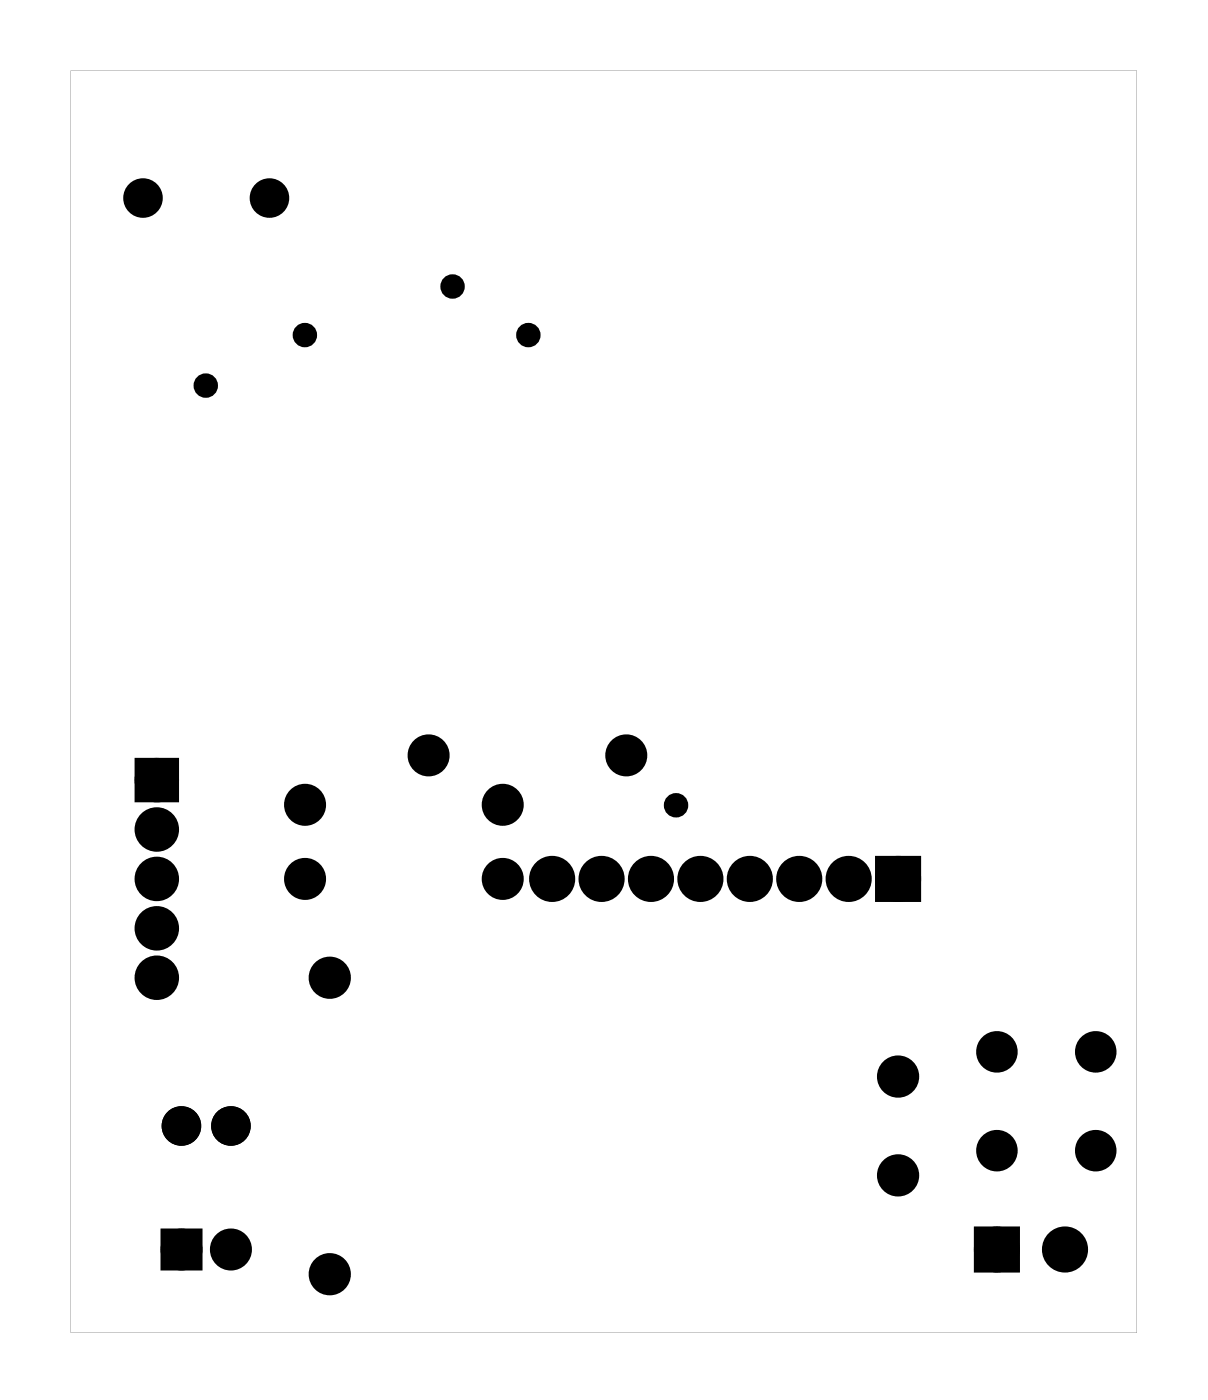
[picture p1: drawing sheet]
<svg xmlns="http://www.w3.org/2000/svg" width="62mm" height="72mm" viewBox="0 0 62 72" stroke-linecap="round" stroke-linejoin="round" font-family="sans-serif">
<g fill="#000">
<path d="M7.3 39.3h1.5v1.6h-1.5zM45.4 44.4h1.6v1.6h-1.6zM8.6 63.5h1.4v1.4h-1.4zM50.4 63.4h1.6v1.6h-1.6z"/>
<path d="M3.6 3.6v64.9h54.8v-64.9zM3.6 3.6h54.8v64.9h-54.8z"/>
</g>
<g fill="#000">
<circle cx="7.3" cy="10.2" r=".67"/>
<circle cx="10.6" cy="19.8" r=".35"/>
<circle cx="13.8" cy="10.2" r=".67"/>
<circle cx="15.7" cy="17.2" r=".35"/>
<circle cx="23.3" cy="14.7" r=".35"/>
<circle cx="27.2" cy="17.2" r=".35"/>
<circle cx="22" cy="38.8" r=".7"/>
<circle cx="32.2" cy="38.8" r=".7"/>
<circle cx="8.1" cy="50.3" r=".76"/>
<circle cx="8.1" cy="40.1" r=".76"/>
<circle cx="8.1" cy="45.2" r=".76"/>
<circle cx="8.1" cy="42.6" r=".76"/>
<circle cx="8.1" cy="47.7" r=".76"/>
<circle cx="9.3" cy="57.9" r=".64"/>
<circle cx="11.9" cy="57.9" r=".64"/>
<circle cx="15.7" cy="41.4" r=".7"/>
<circle cx="15.7" cy="45.2" r=".7"/>
<circle cx="16.8" cy="50.2" r=".45"/>
<circle cx="16.9" cy="50.3" r=".7"/>
<circle cx="25.8" cy="41.4" r=".7"/>
<circle cx="25.8" cy="45.2" r=".7"/>
<circle cx="28.4" cy="45.2" r=".8"/>
<circle cx="30.9" cy="45.2" r=".8"/>
<circle cx="33.5" cy="45.2" r=".8"/>
<circle cx="34.7" cy="41.4" r=".35"/>
<circle cx="36" cy="45.2" r=".8"/>
<circle cx="38.5" cy="45.2" r=".8"/>
<circle cx="41.1" cy="45.2" r=".8"/>
<circle cx="43.6" cy="45.2" r=".8"/>
<circle cx="46.2" cy="45.2" r=".8"/>
<circle cx="46.2" cy="55.3" r=".7"/>
<circle cx="46.2" cy="55.3" r=".45"/>
<circle cx="51.2" cy="54.1" r=".67"/>
<circle cx="51.2" cy="59.2" r=".67"/>
<circle cx="56.3" cy="59.2" r=".67"/>
<circle cx="56.3" cy="54.1" r=".67"/>
<circle cx="9.3" cy="64.2" r=".7"/>
<circle cx="11.9" cy="64.2" r=".7"/>
<circle cx="16.8" cy="65.5" r=".45"/>
<circle cx="16.9" cy="65.5" r=".7"/>
<circle cx="46.2" cy="60.4" r=".7"/>
<circle cx="46.2" cy="60.4" r=".45"/>
<circle cx="51.2" cy="64.2" r=".8"/>
<circle cx="54.7" cy="64.2" r=".8"/>
</g>
<g fill="none" stroke="#000" stroke-width=".69" stroke-linecap="butt">
<circle cx="7.3" cy="10.2" r=".67"/>
<circle cx="13.8" cy="10.2" r=".67"/>
</g>
<g fill="none" stroke="#000" stroke-width=".55">
<circle cx="10.6" cy="19.8" r=".35"/>
<circle cx="15.7" cy="17.2" r=".35"/>
<circle cx="23.3" cy="14.7" r=".35"/>
<circle cx="27.2" cy="17.2" r=".35"/>
<circle cx="34.7" cy="41.4" r=".35"/>
</g>
<g fill="none" stroke="#000" stroke-width=".79" stroke-linecap="butt">
<circle cx="51.2" cy="54.1" r=".67"/>
<circle cx="51.2" cy="59.2" r=".67"/>
<circle cx="56.3" cy="54.1" r=".67"/>
<circle cx="56.3" cy="59.2" r=".67"/>
</g>
<g fill="none" stroke="#000" stroke-width=".58">
<circle cx="16.8" cy="50.2" r=".45"/>
<circle cx="46.2" cy="55.3" r=".45"/>
<circle cx="16.8" cy="65.5" r=".45"/>
<circle cx="46.2" cy="60.4" r=".45"/>
</g>
<g fill="none" stroke="#000" stroke-width=".76" stroke-linecap="butt">
<path d="M7.3 39.3h1.5v1.6h-1.5zM45.4 44.4h1.6v1.6h-1.6zM8.6 63.5h1.4v1.4h-1.4zM50.4 63.4h1.6v1.6h-1.6z"/>
<circle cx="22" cy="38.8" r=".7"/>
<circle cx="32.2" cy="38.8" r=".7"/>
<circle cx="8.1" cy="42.6" r=".76"/>
<circle cx="8.1" cy="40.1" r=".76"/>
<circle cx="8.1" cy="45.2" r=".76"/>
<circle cx="8.1" cy="47.7" r=".76"/>
<circle cx="8.1" cy="50.3" r=".76"/>
<circle cx="9.3" cy="57.9" r=".64"/>
<circle cx="11.9" cy="57.9" r=".64"/>
<circle cx="15.7" cy="41.4" r=".7"/>
<circle cx="15.7" cy="45.2" r=".7"/>
<circle cx="16.9" cy="50.3" r=".7"/>
<circle cx="25.8" cy="45.2" r=".7"/>
<circle cx="25.8" cy="41.4" r=".7"/>
<circle cx="28.4" cy="45.2" r=".8"/>
<circle cx="30.9" cy="45.2" r=".8"/>
<circle cx="33.5" cy="45.2" r=".8"/>
<circle cx="36" cy="45.2" r=".8"/>
<circle cx="38.5" cy="45.2" r=".8"/>
<circle cx="41.1" cy="45.2" r=".8"/>
<circle cx="43.6" cy="45.2" r=".8"/>
<circle cx="46.2" cy="45.2" r=".8"/>
<circle cx="46.2" cy="55.3" r=".7"/>
<circle cx="9.3" cy="64.2" r=".7"/>
<circle cx="11.9" cy="64.2" r=".7"/>
<circle cx="16.9" cy="65.5" r=".7"/>
<circle cx="46.2" cy="60.4" r=".7"/>
<circle cx="51.2" cy="64.2" r=".8"/>
<circle cx="54.7" cy="64.2" r=".8"/>
</g>
</svg>
